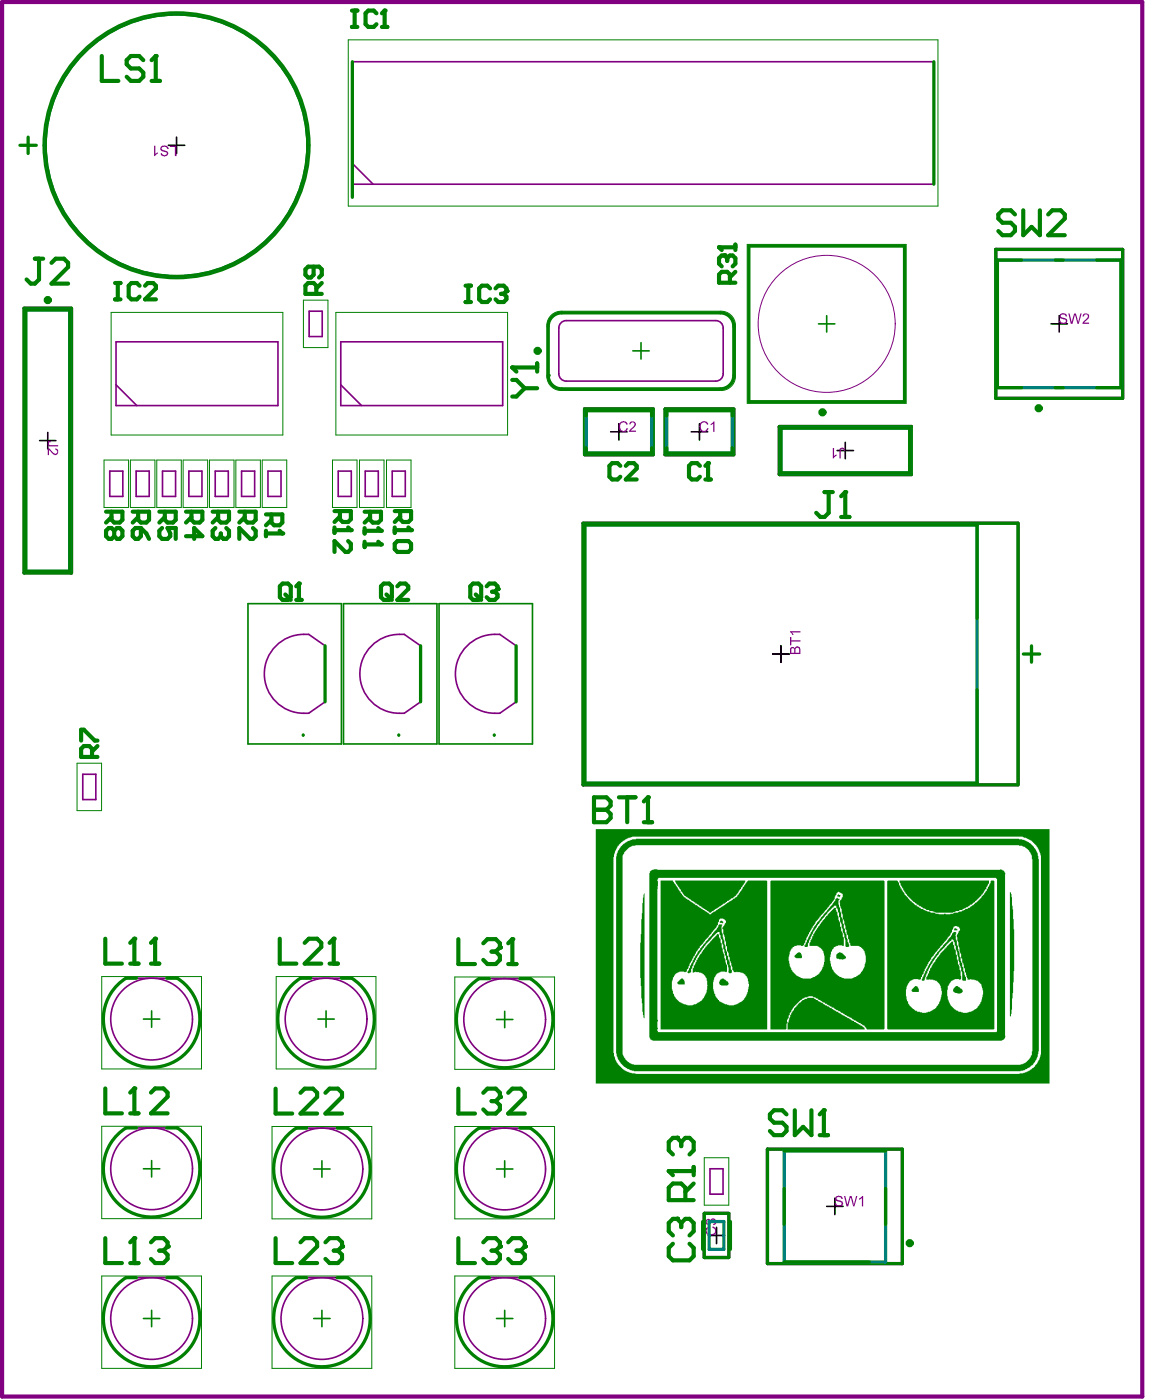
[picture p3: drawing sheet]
<svg xmlns="http://www.w3.org/2000/svg" width="235mm" height="285mm" viewBox="0 0 235 285" stroke-linecap="round" stroke-linejoin="round" font-family="sans-serif">
<g fill="none" stroke="#000" stroke-width=".33">
<path d="M34.3 29.6h3.3M35.9 27.9v3.3M214 65.9h3.3M215.6 64.3v3.3M8.1 89.7h3.3M9.7 88v3.4M124.3 87.9h3.4M126 86.3v3.3M140.7 87.9h3.4M142.4 86.3v3.3M170.4 91.7h3.4M172.1 90.1v3.3"/>
<path d="M157.3 133.2h3.4M159 131.5v3.3M144.2 251.5h3.3M145.9 249.9v3.3M168.3 245.6h3.3M170 244v3.3"/>
</g>
<g fill="none" stroke="#008000" stroke-width=".2">
<path d="M70.9 8.1h120.1v33.9h-120.1zM152.1 49.8h32.4v32.3h-32.4zM22.6 63.6h35v25h-35zM61.8 61.1h5v9.7h-5zM68.4 63.6h34.9v25h-34.9zM111.3 76.8a2.92 2.92 0 0 0 3.1 2.7h32.3M111.3 66.1v10.7M114.4 63.4h32.3a2.92 2.92 0 0 1 3 2.7v10.7a2.92 2.92 0 0 1-3 2.7M114.4 63.4a2.92 2.92 0 0 0-3.1 2.7M21.2 93.7h5v9.6h-5zM26.5 93.7h5v9.6h-5zM31.9 93.7h5v9.6h-5z"/>
<path d="M37.3 93.7h5v9.6h-5zM42.7 93.7h4.9v9.6h-4.9zM48 93.7h5v9.6h-5zM53.4 93.7h5v9.6h-5zM67.7 93.7h5v9.6h-5zM73.2 93.7h5v9.6h-5zM78.7 93.7h5v9.6h-5zM15.7 155.4h5v9.6h-5zM20.7 198.8h20.3v18.8h-20.3zM56.2 198.8h20.3v18.8h-20.3zM92.6 198.9h20.3v18.8h-20.3zM20.7 229.3h20.3v18.8h-20.3z"/>
<path d="M55.4 229.4h20.3v18.8h-20.3zM92.6 229.4h20.3v18.8h-20.3zM143.4 235.7h5v9.7h-5zM20.7 259.8h20.3v18.8h-20.3zM55.4 259.8h20.3v18.8h-20.3zM92.6 259.8h20.3v18.8h-20.3z"/>
</g>
<g fill="none" stroke="#008000" stroke-width=".33">
<path d="M128.8 71.4h3.4M130.5 69.8v3.3M166.6 65.9h3.4M168.3 64.3v3.3M50.5 122.9h19v28.6h-19zM69.9 122.9h19.1v28.6h-19.1zM89.4 122.9h19v28.6h-19zM29.2 207.5h3.3M30.9 205.8v3.4M64.7 207.5h3.4M66.4 205.8v3.4M101.1 207.6h3.3"/>
<path d="M102.8 205.9v3.3M29.2 238h3.3M30.9 236.3v3.3M63.9 238h3.3M65.5 236.3v3.4M101.1 238h3.3M102.8 236.3v3.4M29.2 268.5h3.3M30.9 266.8v3.3M63.9 268.5h3.3M65.5 266.8v3.3M101.1 268.5h3.3"/>
<path d="M102.8 266.8v3.3"/>
</g>
<g fill="none" stroke="#800080" stroke-width=".33">
<path d="M152.5 50.1h31.7v31.7h-31.7zM61.9 129.2h1l3.3 2.3v11.4l-3.3 2.3h-1M81.3 129.2h1l3.3 2.3v11.4l-3.3 2.3h-1M100.8 129.2h1l3.3 2.3v11.4l-3.3 2.3h-1M25.7 199.2h10.4M61.2 199.2h10.4M97.5 199.3h10.5M25.7 229.6h10.4M60.3 229.7h10.5M97.5 229.7h10.5M144.5 238h2.7v5.1h-2.7zM25.7 260.1h10.4"/>
<path d="M60.3 260.1h10.5M97.5 260.1h10.5"/>
</g>
<circle cx="111.6" cy="76.4" r=".17" fill="#800080"/>
<g fill="none" stroke="#800080" stroke-width=".33">
<path d="M71.7 12.6h118.4v24.9h-118.4zM71.7 33.3l4.3 4.2M23.6 69.6h33v13h-33zM23.6 78.4l4.3 4.2M62.9 63.4h2.7v5.1h-2.7zM69.4 69.6h32.9v13h-32.9zM69.4 78.4l4.2 4.2M112.2 64.7a2.74 2.74 0 0 1 2.2-1h32.3a2.75 2.75 0 0 1 2.7 2.7v10a2.75 2.75 0 0 1-2.7 2.8h-32.3a2.75 2.75 0 0 1-2.8-2.8v-10l.1-.6zM114.1 65.9l.7-.5 .5-.1h30.4a1.5 1.5 0 0 1 1.5 1.5v9.3a1.5 1.5 0 0 1-1.5 1.5h-30.4a1.5 1.5 0 0 1-1.5-1.5v-9.3zM22.3 95.9h2.7v5.2h-2.7zM27.7 95.9h2.7v5.2h-2.7zM33.1 95.9h2.6v5.2h-2.6z"/>
<path d="M38.4 95.9h2.7v5.2h-2.7zM43.8 95.9h2.7v5.2h-2.7zM49.2 95.9h2.6v5.2h-2.6zM54.6 95.9h2.6v5.2h-2.6zM68.9 95.9h2.6v5.2h-2.6zM74.4 95.9h2.6v5.2h-2.6zM79.9 95.9h2.6v5.2h-2.6zM61.9 129.2a8 8 0 0 0-8.1 8 8 8 0 0 0 8.1 8M81.3 129.2a8 8 0 0 0-8 8 8 8 0 0 0 8 8M100.8 129.2a8 8 0 0 0-8.1 8 8 8 0 0 0 8.1 8M16.9 157.6h2.6v5.2h-2.6zM36.1 199.2a9.8 9.8 0 0 1 2.2 14.7 9.8 9.8 0 0 1-14.9 0 9.8 9.8 0 0 1 2.3-14.7"/>
<path d="M71.6 199.2a9.8 9.8 0 0 1 2.2 14.7 9.8 9.8 0 0 1-14.9 0 9.8 9.8 0 0 1 2.3-14.7M108 199.2a9.8 9.8 0 0 1 2.2 14.8 9.8 9.8 0 0 1-14.9 0 9.8 9.8 0 0 1 2.2-14.8M36.1 229.6a9.8 9.8 0 0 1 2.2 14.8 9.8 9.8 0 0 1-14.9 0 9.8 9.8 0 0 1 2.3-14.8M70.8 229.7a9.8 9.8 0 0 1 2.2 14.7 9.8 9.8 0 0 1-14.9 0 9.8 9.8 0 0 1 2.2-14.7M108 229.7a9.8 9.8 0 0 1 2.2 14.7 9.8 9.8 0 0 1-14.9 0 9.8 9.8 0 0 1 2.2-14.7M36.1 260.1a9.8 9.8 0 0 1 2.2 14.8 9.8 9.8 0 0 1-14.9 0 9.8 9.8 0 0 1 2.3-14.8M70.8 260.1a9.8 9.8 0 0 1 2.2 14.8 9.8 9.8 0 0 1-14.9 0 9.8 9.8 0 0 1 2.2-14.8M108 260.1a9.8 9.8 0 0 1 2.2 14.8 9.8 9.8 0 0 1-14.9 0 9.8 9.8 0 0 1 2.2-14.8"/>
<circle cx="30.9" cy="207.5" r="8.3"/>
<circle cx="66.4" cy="207.5" r="8.3"/>
<circle cx="102.8" cy="207.6" r="8.3"/>
<circle cx="30.9" cy="238" r="8.3"/>
<circle cx="65.5" cy="238" r="8.3"/>
<circle cx="102.8" cy="238" r="8.3"/>
<circle cx="30.9" cy="268.5" r="8.3"/>
<circle cx="65.5" cy="268.5" r="8.3"/>
<circle cx="102.8" cy="268.5" r="8.3"/>
</g>
<circle cx="168.3" cy="65.9" r="14" fill="none" stroke="#800080" stroke-width=".2"/>
<path d="M202.7 50.8h25.9v30.3h-25.9zM4.9 62.8h9.7v53.9h-9.7zM119 83.3h14v9.3h-14zM135.4 83.3h14v9.3h-14zM158.7 86.8h26.8v9.8h-26.8zM118.7 106.5h88.6v53.3h-88.6zM156.2 234h27.5v23.3h-27.5zM143.4 247h5v9h-5z" fill="none" stroke="#800080" stroke-width=".67"/>
<g fill="#800080">
<path d="M160.8 129.7h.3v.7h1.9v.2h-1.9v.8h-.3z"/>
<path d="M160.8 128.5h2.2v.3h-1.7l.3 .5h-.3z"/>
<path d="M34.6 29.7h1.3v2.1h-.3v-1.9h-1z"/>
<path d="M32.8 29.8a1.18 1.18 0 0 1 1.5 .2v.3h-.2a.6 .6 0 0 0-.6-.5 .6 .6 0 0 0-.6 .5l.3 .3a.88 .88 0 0 1 1.1 .8 .8 .8 0 0 1-.8 .5 .8 .8 0 0 1-.8-.6l.3-.1a.51 .51 0 0 0 .5 .4 .51 .51 0 0 0 .5-.4l-.4-.3a.76 .76 0 0 1-1-.8z"/>
<path d="M31.4 29.7h.2v1.7l.5-.4v.3l-.6 .5h-.1z"/>
<path d="M171 91.3a.69 .69 0 0 1 1.1 .5h-.3a.32 .32 0 0 0-.3-.4 .32 .32 0 0 0-.3 .4v1.5h-.3z"/>
<path d="M169.6 91.2h.2v1.6l.5-.3v.3l-.6 .5h-.1z"/>
<path d="M143.9 249.9l.4-.1 .1 .2a.68 .68 0 0 0-.4 .9 .68 .68 0 0 0 .9 .4 .64 .64 0 0 0 .7-.6 .64 .64 0 0 0-.6-.7l.1-.3a.88 .88 0 0 1 .7 1.1 1.04 1.04 0 0 1-1.5 .7 1 1 0 0 1-.4-1.6z"/>
<path d="M143.7 248.5l.1-.1a.45 .45 0 0 1 .4-.2 .45 .45 0 0 1 .4 .3 .66 .66 0 0 1 .9-.3 .66 .66 0 0 1 .3 .9l-.3 .3h-.3v-.2a.43 .43 0 0 0 .4-.5 .43 .43 0 0 0-.6-.4 .43 .43 0 0 0-.2 .6h-.3a.36 .36 0 0 0-.2-.4 .36 .36 0 0 0-.5 .3 .36 .36 0 0 0 .4 .4v.2l-.1-.1a.49 .49 0 0 1-.4-.6z"/>
<path d="M215.7 64.1a.83 .83 0 0 1 1.5 .2l.1 .1h-.3a.51 .51 0 0 0-.5-.4 .51 .51 0 0 0-.5 .4l.4 .3a.76 .76 0 0 1 .9 .9 1.12 1.12 0 0 1-1.7 0v-.3h.3a.37 .37 0 0 0 .1 .3 .37 .37 0 0 0 .4 .1 .38 .38 0 0 0 .6-.3 .38 .38 0 0 0-.5-.4l-.1-.1a.56 .56 0 0 1-.6-.1 .56 .56 0 0 1-.1-.6z"/>
<path d="M217.5 63.8h.3l.4 1.9 .5-1.9h.3l.5 1.9 .5-1.9h.2l-.6 2.1h-.2l-.5-1.8-.5 1.8h-.4z"/>
<path d="M220.5 64.1a.7 .7 0 0 1 .9-.2 .7 .7 0 0 1 .3 .9l-1 .9h1v.2h-1.3v-.2l.3-.4a1.01 1.01 0 0 0 .7-1.2l-.4-.1-.3 .2v.2h-.3z"/>
<path d="M170.1 243.8a.83 .83 0 0 1 1.4 .1l.1 .2h-.3a.51 .51 0 0 0-.5-.4 .51 .51 0 0 0-.5 .4l.4 .3a.76 .76 0 0 1 .9 .9 1.12 1.12 0 0 1-1.6 0v-.4h.2a.37 .37 0 0 0 .2 .4 .37 .37 0 0 0 .3 .1 .38 .38 0 0 0 .6-.3 .38 .38 0 0 0-.5-.4l-.1-.1a.56 .56 0 0 1-.5-.2 .56 .56 0 0 1-.1-.6z"/>
<path d="M171.8 243.5h.3l.4 1.9 .5-1.9h.4l.5 1.9 .4-1.9h.2l-.5 2.1h-.3l-.5-1.8-.5 1.8h-.3z"/>
<path d="M174.9 244l.6-.3v-.2h.2v2.1h-.2v-1.7l-.4 .4h-.2z"/>
<path d="M142.7 86a1.05 1.05 0 0 1 1.5 .3l-.3 .2a.68 .68 0 0 0-.9-.4 .68 .68 0 0 0-.3 .9 .64 .64 0 0 0 .5 .8 .64 .64 0 0 0 .7-.6l.4 .1a1 1 0 0 1-1 .6 1 1 0 0 1-.9-.7v-.8z"/>
<path d="M144.7 86.3l.8-.5v2.1h-.3v-1.7l-.4 .4z"/>
<path d="M126.3 86a1.05 1.05 0 0 1 1.5 .3l-.3 .2a.68 .68 0 0 0-.9-.4 .68 .68 0 0 0-.3 .9 .64 .64 0 0 0 .5 .8 .64 .64 0 0 0 .7-.6l.4 .1a1 1 0 0 1-1 .6 1 1 0 0 1-.9-.7v-.7z"/>
<path d="M128.3 85.9a.71 .71 0 0 1 1 .2 .71 .71 0 0 1-.2 1l-.7 .6h1.1v.2h-1.5l.4-.6a1.22 1.22 0 0 0 .7-1.1 .4 .4 0 0 0-.5-.1 .4 .4 0 0 0-.2 .3h-.3z"/>
<path d="M9.8 89.9l.5-.1v.2a.33 .33 0 0 0-.4 .4 .33 .33 0 0 0 .5 .2h1.4v.3h-1.4a.61 .61 0 0 1-.7-.3 .61 .61 0 0 1 .1-.7z"/>
<path d="M9.7 91.2l.6 .4a1.22 1.22 0 0 0 1.2 .7v-.1a.4 .4 0 0 0 .1-.4 .4 .4 0 0 0-.4-.2l.1-.3a.69 .69 0 0 1 .4 1.1 .69 .69 0 0 1-1.1-.2l-.6-.6v1.1h-.3z"/>
<path d="M161.1 132.1v.8h.6v-.5a.32 .32 0 0 0-.2-.4 .32 .32 0 0 0-.4 .1zM162 132l-.1 .9h.8l-.1-.9zM160.9 131.9a.62 .62 0 0 1 1 .1 .58 .58 0 0 1 .7-.4 .58 .58 0 0 1 .4 .7v.9h-2.2z"/>
</g>
<g fill="none" stroke="#008000" stroke-width=".67">
<path d="M202.7 50.8h25.9v30.3h-25.9zM4.9 62.8h9.7v53.9h-9.7zM119 83.3h14v9.3h-14zM135.4 83.3h14v9.3h-14zM158.7 86.8h26.8v9.8h-26.8zM118.7 106.5h88.6v53.3h-88.6zM156.2 234h27.5v23.3h-27.5zM143.4 247h5v9h-5z"/>
<circle cx="35.9" cy="29.6" r="27"/>
</g>
<path d="M203.1 53h25.1v25.9h-25.1zM5.2 63.1h9v53.2h-9zM119.3 83.6h13.4v8.7h-13.4zM135.8 83.6h13.3v8.7h-13.3zM159 87.2h26.2v9.1h-26.2zM119.1 106.9h79.8v52.6h-79.8zM159.7 234.3h20.6v22.6h-20.6zM144.4 248.7h3v5.7h-3z" fill="none" stroke="#008080" stroke-width=".67"/>
<circle cx="35.9" cy="29.6" r="26.6" fill="none" stroke="#008080" stroke-width=".5"/>
<path d="M.4 .4h232.2v283.9h-232.2z" fill="none" stroke="#800080" stroke-width=".85"/>
<g fill="#008000">
<path d="M205.6 181.7h.2l.1 1h.1v1.7h.2v.8h.1l.1 4h.1v8.5h-.1l-.1 4.5h-.1v1.1h-.2v2.3h-.1l-.1 1.4-.2-.1z"/>
<path d="M183.1 179.3h18.3v.6h-.3l-.1 .6-.2 .1v.4h-.2l-.6 1.1h-.2v.2l-1.1 1.1h-.2l-.1 .4h-.2l-.3 .4h-.4l-.5 .5h-.3l-.1 .3-.6 .1-.1 .2h-.5l-.2 .2h-.6l-.6 .3h-3.6l-.5-.3h-.7l-.1-.2h-.5l-.1-.2-.6-.1-.4-.5h-.3l-.2-.3h-.4v-.2l-.6-.4-1.3-1.3v-.2l-.4-.2-.2-.5-.2-.2v-.3l-.2-.1-.1-.4-.2-.1v-.5l-.3-.1z"/>
<path d="M137.4 179.3h14.3l-.1 .5-.2 .1-.2 .6-.3 .2v.3h-.3l-.5 1.1h-.2v.2l-.4 .1v.3h-.2l-.1 .2h-.3l-.6 .5h-.3v.2h-.2l-.2 .4h-.3l-.3 .3-.8 .4-.1 .3-.5 .1-.1 .2h-.2v.2h-.3l-.3 .3h-.3l-.2-.3h-.2l-.5-.4-.7-.4v-.2h-.3l-.6-.5h-.3v-.2l-.8-.4-.2-.3h-.2l-.3-.3a2.85 2.85 0 0 1-1.4-1.3h-.1v-.4l-.3-.2v-.2l-.2-.1v-.2l-.2-.1v-.3l-.2-.1z"/>
<path d="M162.4 204.5l.3-.4h.3l.4-.5h.3l.1-.2h.5l.1-.2h1.3l.4 .4h.4l.2 .3 .7 .2 .6 .6 .7 .2 .3 .3h.3l.4 .5 .5 .1 .1 .2h.3l.1 .2 .4 .1 .5 .5h.3l.1 .2 .5 .1 .1 .2h.3l.4 .4 .6 .2v.2h.3l.7 .5h.3v.2h.3l.2 .4h.2l.2 .4h-15.8v-1.3l.3-.1 .3-1.5 .2-.2v-.3l.2-.1v-.2l.4-.2v-.4l.5-.4v-.2h.2z"/>
<path d="M146.4 188.2h.6l-.1 .7h-.1l.1 1 .2 .2v.7l.4 .7v.8l.2 .2v.7l.3 .6v.7l.2 .2v.6l.4 .4v.8l.2 .1v.8l.2 .1v.5l-.5 .1-.3-.2 .1-1-.3-.6v-.8l-.2-.1v-.7l-.2-.3-.1-1-.2-.2v-.8l-.3-.2v-.8l-.3-.3v-.7l-.2-.1v-.5h-.4v.2h-.3l-.9 1v.2l-1.2 1.1v.2l-.7 .6-.2 .6-.3 .2-.6 1.1-.2 .1v.3l-.2 .1v.4l-.4 .3-.2 1-.2 .1v.6l-.3 .2h-.3l-.2-.3 .3-.1 .1-.5 .2-.1v-.5l.2-.1v-.3l.2-.1 .1-.6 .3-.1v-.3l.2-.1 .3-.8 .2-.1v-.3l.6-.4v-.4h.2v-.2l.9-.9v-.2l.5-.4v-.2l.8-.7 .2-.5h.2v-.3l.5-.4z"/>
<path d="M194.6 200.8h.4l.1 .2h.3l.2 .3 .3 .1a.5 .5 0 0 1-.3 .8v.1h-.7l-.9-.4v-.5z"/>
<path d="M131.1 181.9h.1v25.4l-.2-.1-.1-1.2h-.1v-1.7h-.1v-1h-.1v-2.5h-.1v-1.7h-.1v-7.2h.1v-1.7h.1v-3.1h.1v-1.2h.1v-2h.1v-1.1h.1z"/>
<path d="M193.9 190l.3-.2 .5 .1-.2 .5 .1 .9 .2 .2v.9l.2 .2 .1 1.1 .3 .2v.9l.2 .1v.7h.1v.4l.2 .1v.7l.2 .1v.8l.2 .2 .1 .9 .3 .1v.8l-.8-.1v-1.7l-.2-.2v-.6l-.3-.6v-.6l-.3-.3v-.7l-.2-.4-.1-.9-.2-.2v-.8l-.2-.1v-.7l-.2-.1-.2-.4h-.3v.2l-.3 .1-.8 .8v.2h-.2v.2l-1.2 1.1-.1 .4-.4 .4v.2l-.4 .2v.2l-.4 .4-.1 .5-.4 .4v.3l-.4 .4v.3l-.2 .1v.4l-.2 .2-.3 1.3-.6 .1-.1-.2 .2-.3v-.3l.2-.1 .4-1.1 .2-.1v-.3l.2-.1 .3-.9 .6-.7v-.3h.2v-.2l.3-.2v-.2l.6-.6v-.2l1.2-1.2v-.2l.8-.8 .3-.5 .7-.8z"/>
<path d="M170.4 194.2l.4-.3 .7 .1 .7 .8v.3l-.6 .3-1.2-.2-.1-.1z"/>
<path d="M194.3 189.1l.1-.1 .4 .1 .1 .3h-.6z"/>
<path d="M161.9 194.4l.4-.4 .6-.1 .3 .3 .1 .8-1.2 .1-.3-.2z"/>
<path d="M170.5 182.2l.3-.1 .3 .3-.3 .3v-.1h-.3z"/>
<path d="M146.5 187.7l.2-.2h.3l.3 .4-.2 .1-.5-.1z"/>
<path d="M185.8 201.3l.5-.5h.3l.5 .5v.7h-1.3l-.3-.3z"/>
<path d="M146.6 199.5h.2l.1-.3h.5l.1 .3h.2l.2 .3 .3 .1 .1 .5-.2 .3-1.5-.2-.2-.3z"/>
<path d="M138.1 199.8l.5-.6h.5v.3h.2v.3h.1v.6h-1.3l-.2-.2z"/>
<path d="M170.1 183.1l.3-.3 .2 .2h.3v.2l-.2 .1v.9l.3 .6v.8l.3 .2v.9l.3 .4v.9l.2 .1v.9l.2 .1 .1 1 .2 .1v.8l.3 .2v.6l.2 .1 .1 .8-.1 .1-.7-.1v-1.4l-.2-.3-.1-1-.2-.1-.2-1.8-.4-.4v-.9l-.2-.1v-.9l-.2-.1v-.5l-.3-.4v-.4h-.5l-.1 .3h-.2l-1.1 1.1v.2l-.5 .5v.2l-.6 .4v.3l-.4 .3-.1 .4h-.2l-.4 .8-.6 .7-.1 .6-.2 .1v.3l-.3 .1v.5l-.3 .3v.4l-.2 .1v.7l-.7 .1-.1-.3h.2l.2-.6 .2-.1v-.4l.3-.3v-.4l.2-.1 .2-.7 .6-.7v-.3l.5-.6 .2-.5 .6-.4 .2-.6 .6-.4v-.2l.7-.7 .3-.7h.3v-.2l.5-.4 .2-.6 .4-.2z"/>
<path d="M126.3 172.4l1.3-1.1 1.1-.4h.8v-.1h78v.1l1.1 .1 .8 .4 1.4 1.4 .5 .9 .1 1.2h.1v39.2h-.1l-.1 1.1-.2 .2v.3l-.3 .1-.4 .9-.4 .2-.4 .4-.4 .2-.1 .2h-.3l-.1 .2-.9 .1v.1h-78.8v-.1l-.7-.1-.2-.2h-.4l-1.4-1.2v-.2l-.5-.7v-.3l-.2-.2v-.6h-.2v-40.1h.2v-.6l.2-.2v-.3l.5-.7zM127.2 173.4l-.1 .4-.3 .4v40.5l.3 .7 .2 .1v.2l.9 .8 .4 .2h.4v.1h78.8l1.1-.4 1-1.1v-.4l.2-.1v-.7h.1v-39.2h-.1v-.7l-.3-.7-1.1-1.1h-.4l-.2-.2h-.6v-.1h-78.1v.1h-.7l-.6 .3z"/>
<path d="M132.4 177.3l.7-.3h.7v.1h69.8l.3-.1 .4 .2 .4 .7-.1 .1v32.9l.1 .1h-.1a1.05 1.05 0 0 1-.6 .9h-71.1l-.5-.2-.2-.5v-33.4zM134.1 178.7l-.3 .4v.3h.1v1.1h-.1l.1 .2-.1 .2v26.7h.1l-.1 1.7 .1 .2h-.1v.4l.1 .2h69l.1-.1v-31l-.2-.3z"/>
<path d="M121.3 168.8h92.4v51.8h-92.4zM125.8 172.2l-.6 1.1-.2 1.2h-.1v39.9h.1v.7l.2 .2v.4l.4 .7 1.6 1.6 .8 .2 .2 .2 1.2 .1v.2h78.2v-.2h.7v-.1l.7-.1 .6-.3 .2-.2h.2l.2-.3h.2l.3-.4v-.2l.5-.3 .2-.7 .2-.1 .2-1.1h.1v-40.5l-.6-1.7-1.3-1.4-1.1-.5h-.5l-.2-.3h-79.5l-.3 .3h-.4l-.7 .3-.1 .2-.4 .1v.2h-.3l-.3 .4-.2 .4z"/>
<path d="M157 179.3h23l.1 .1v30.1l-.1 .1h-3.5l-.1-.3-.3-.2v-.3l-.5-.1-.4-.4h-.3l-.7-.6h-.3l-.6-.5-.7-.2-.1-.2-.8-.4-.1-.2h-.3l-.3-.3-.7-.2-.6-.6h-.4v-.2h-.3l-.7-.5h-.3v-.3l-.6-.1-.4-.4h-.3l-.2-.3h-.4l-.1-.2h-.4l-.1-.3h-.9l-.2 .3h-.6l-.1 .2h-.3l-1.9 1.7-.2 .6-.2 .1v.3l-.3 .2v.5l-.2 .1v.5l-.4 .3 .1 .7-.2 .1-.1 1.2h-3.1v-30.2zM170.3 181.9v.3l-.4 .4v.5l-.2 .1v.2l-.8 .9v.2l-.5 .3v.3l-.5 .4v.2l-.8 .7v.2h-.2l-.1 .4h-.2v.2l-.6 .5v.3l-.2 .1v.2l-.3 .3v.3h-.2v.3l-.3 .1-.1 .5-.2 .1v.3l-.2 .1v.3l-.3 .4v.4l-.3 .1v.4l-.2 .1v.4l-.2 .2h-.4v-.1l-1.3 .1-.1 .2-.4 .1v.2h-.2l-.3 .7v.5l-.2 .5v.8h.1l.1 1.1 .3 .5v.3l1.1 1.2 .9 .4 2 .1 .5-.3h.3l.1-.2h.2l.7-.6v-.2l.3-.2 .2-.4v-.4l.3-.1 .1-.9h.1v-1.4h-.1l-.1-.8-.7-.8h-.2l-.3-.3h-1.7v-.7l.2-.1v-.4l.4-.3v-.5h.2v-.4l.2-.1 .1-.5 .4-.4 .3-.5 .3-.3v-.2l.5-.5v-.2l.6-.5 .2-.5 .3-.1v-.2l1.3-1.4 .5 .2-.1 .3h.1v.3l.2 .1 .2 1.7 .3 .4v.9l.3 .1v.7l.3 .5v.7l.2 .1v1.8h-.3v-.1l-1.2 .1-.6 .3v.2l-.3 .3v.3l-.2 .1-.2 1.8h.1l.1 1.1 .2 .2 .1 .6 .4 .4v.2h.3v.3h.2l.5 .5h.4l.5 .3h1.7l.5-.3h.3l.4-.4h.3l.3-.4v-.2l.3-.2 .5-.9v-.5l.2-.3v-1.5h-.1l-.1-.8-.8-.9-.4-.2h-1.7l-.1-.6-.2-.1v-.6l-.2-.1v-.8l-.4-.3v-.8l-.2-.1-.2-1.6h-.1v-.4l-.2-.1v-.9l-.2-.3v-.8l-.4-.6v-.7h-.1l.1-.5 .4-.2v-.3l.2-.1v-.7l-.8-.4h-.2z"/>
<path d="M180.7 179.3h2l.1 .3 .2 .1v.5l.4 .4v.3h.2v.3l.5 .6v.3l.8 .7v.2h.2v.2l.3 .3h.2v.3h.3l.4 .5h.3v.2l2.2 1.1h.6l.1 .2h.8l.1 .2h.7v.2l2.9-.2 .3-.2h.7l.2-.2h.6l.1-.2 .5-.1 .2-.2h.4l.1-.3h.3l.2-.3 .6-.2 .4-.5h.2l1.6-1.7 .2-.5 .3-.2v-.4l.2-.1v-.3l.4-.3v-.4l.2-.1v-.4l.1-.1 .6 .1v30.1l-.1 .1h-21.6l-.1-.1v-30.1zM194.2 188.7l-.2 .5-.2 .1v.5l-.3 .3v.3l-.5 .4-.3 .6-.5 .4v.2h-.2v.3l-.6 .4v.2l-1.1 1.1-.2 .5-.5 .5v.3l-.2 .1v.2l-.4 .3-.2 .7-.5 .7-.3 1-.3 .2v.4h-.2v.4l-.1 .2-1.4-.2-.7 .4-.7 1.2-.1 1.9h.1l.1 1 .2 .1v.5l1 1.1h.2l.2 .3h.3l.1 .2h.6l.4 .2h.9l.3-.2h.5l.4-.2 .1-.2 .4-.1 .4-.4v-.2l.3-.2v-.2l.2-.1v-.4l.3-.5v-.4h.1v-.6h.2l-.3-1.7-.2-.5-.6-.6h-.4l-.3-.2h-.6v-.2l-.8 .2v-.6l.3-.3v-.3l.2-.2v-.4l.3-.1v-.4l.3-.3 .2-.7h.2v-.2l.3-.3v-.3l.8-.7 .2-.6 .9-.7v-.3h.2v-.2h.2v-.2l1-1h.3l.3 1.4 .3 .4v.8l.2 .1v.9l.2 .2v.8l.4 .4v.8l.2 .1 .1 1.7-.1 .2-1.2-.2-.7 .4-.2 .4-.2 .1-.1 .5-.2 .1-.2 2h.2v.7l.2 .2v.3l.3 .7 .9 .9h.2l.1 .2h.3l.1 .2h.6l.3 .2h1l.3-.2h.5l.4-.2 .1-.2 .4-.1 .4-.4v-.2l.3-.2v-.2l.2-.1v-.4l.2-.1 .2-1.4h.2v-.9l-.4-.7v-.5l-.7-.7h-.4l-.3-.2h-.6v-.2l-.8 .2-.3-1.5-.3-.1v-.7l-.2-.1v-.7h-.1v-.3l-.2-.1v-.8l-.2-.1v-.9l-.3-.4v-.9l-.3-.2v-.9l-.2-.2-.1-1.3 .3-.3v-.4l.4-.2v-.3l-.4-.4h-.3v-.1z"/>
<path d="M134.5 179.3h2.5v.2l1 1.2 .3 .8h.2v.3l.7 .6v.3l.4 .1v.2h.3v.2h.4l.2 .3 .9 .5 .2 .3h.3l.2 .3 .6 .2 .4 .5 .4 .1 .2 .2h.2l.5 .6h.3l.6-.6h.3l.2-.3 .6-.2 .4-.5 .5-.1 1.2-1 .7-.3v-.2h.3l.3-.3h.2l.1-.4 .5-.5v-.2l.6-.6v-.3l.3-.2v-.2l.2-.1v-.3l.6-.6h3.8l.1 .1v30.2h-21.7zM146.5 187.1l-.1 .6-.2 .1v.5l-.3 .1-.1 .5-.4 .3v.2h-.2l-.3 .7-1.4 1.3-.3 .6-.7 .7v.3h-.3l-.2 .6-.3 .2-.2 .7-.4 .3-.2 .7-.5 .7-.2 1-.4 .2v.4l-.2 .1-1.3-.1-.6 .3-.4 .4-.1 .4-.2 .1v.5l-.2 .3v1.6l.2 .3v.6l.2 .1v.3l.3 .4v.2l.8 .7 1.6 .7h1.1l.3-.2 .6-.1 .1-.3 .5-.1 .1-.2 .4-.2v-.2l.3-.2 .6-1.1v-.6h.1l.1-1h-.1l-.1-1.4-.2-.1-.2-.4h-.2v-.2h-.2l-.3-.4-1.1-.1v-.1l-.7 .2v-.8l.3-.1v-.5l.2-.1 .1-.5 .2-.1v-.5h.2v-.3l.3-.2v-.4l.3-.1v-.2h.2l.1-.4 .5-.6 .3-.5h.2v-.2l2-2.1v-.2h.4l.1 .6 .3 .4v.7l.2 .1v.9l.2 .2 .2 1 .2 .2 .2 1.7 .3 .5v1.3l-.1 .1-1.2-.1-.6 .3-.4 .4-.1 .4-.2 .1-.1 .9h-.1v1.5h.1l.1 .9 .2 .1v.4l.3 .4a2.23 2.23 0 0 0 1.5 1.1l.2 .2h.4l.3 .2h1.1l1.7-.8 .6-.7 .5-.9 .3-2h-.1l-.1-1.1-.2-.4-.4-.2v-.2l-1-.5h-.6v-.1l-.7 .1-.1-.3-.2-.1-.2-1.4h-.1v-.4l-.2-.1v-.7l-.3-.1v-.8l-.3-.3v-1l-.2-.1v-.9l-.2-.2v-.8l-.3-.5v-1l-.3-.1 .6-1.1 .2-.1v-.4l-.5-.5z"/>
</g>
<g fill="none" stroke="#008000" stroke-width=".67">
<path d="M4.1 29.6h3.3M5.7 27.9v3.3M152.5 50.1h31.7v31.7h-31.7zM208 53h-4.9v25.9h4.9M214.8 53h1.7M223.3 53h4.9v25.9h-4.9M111.6 66.4v10M114.4 79.2h32.3M114.4 63.7h32.3M149.4 66.4v10M214.8 78.9h1.7M159 87.2h26.2v9.1h-26.2z"/>
<path d="M66.2 131.5v11.4M85.6 131.5v11.4M105.1 131.5v11.4M198.9 125.9v-19h-79.8v52.6h79.8v-19.1M208.3 133.2h3.4M210 131.5v3.3M25.7 199.2h2.1M34 199.2h2.1M61.2 199.2h2.1M69.5 199.2h2.1M97.5 199.3h2.2M105.8 199.3h2.2"/>
<path d="M25.7 229.6h2.1M34 229.6h2.1M60.3 229.7h2.1M68.6 229.7h2.2M97.5 229.7h2.2M105.8 229.7h2.2M159.7 234.3h20.6M143.1 248.7v5.7M148.7 248.7v5.7M159.7 242v7.3M159.7 256.9h17.3M180.3 242v7.3"/>
<path d="M25.7 260.1h2.1M34 260.1h2.1M60.3 260.1h2.1M68.6 260.1h2.2M97.5 260.1h2.2M105.8 260.1h2.2"/>
</g>
<circle cx="111.6" cy="76.4" r=".33" fill="#008000"/>
<path d="M71.7 12.6v27.6M190.1 12.6v24.9M5.2 63.1h9v53.2h-9zM119.3 84.7v-1.1h13.4v1.1M119.3 91.2v1.1h13.4v-1.1M135.8 84.7v-1.1h13.3v1.1M135.8 91.2v1.1h13.3v-1.1" fill="none" stroke="#008000" stroke-width=".67"/>
<path d="M93.3 252.1v5.1h3.4M98.4 252.9l.8-.8h1.7l.9 .8v.9" fill="none" stroke="#008000" stroke-width=".85"/>
<circle cx="101.8" cy="253.8" r=".42" fill="#008000"/>
<path d="M100.1 254.6h.8M100.9 254.6l.9 .9v.8l-.9 .9h-1.7l-.8-.9M101.8 253.8l-.9 .8M103.5 252.9l.8-.8h1.7l.8 .8v.9" fill="none" stroke="#008000" stroke-width=".85"/>
<circle cx="106.8" cy="253.8" r=".42" fill="#008000"/>
<path d="M93.3 221.7v5h3.4M98.4 222.5l.8-.8h1.7l.9 .8v.8M105.2 254.6h.8M106 254.6l.8 .9v.8l-.8 .9h-1.7l-.8-.9M106.8 253.8l-.8 .8" fill="none" stroke="#008000" stroke-width=".85"/>
<circle cx="101.8" cy="223.3" r=".42" fill="#008000"/>
<path d="M93.3 191.2v5.1h3.4M98.4 192.1l.8-.9h1.7l.9 .9v.8M100.1 224.2h.8M100.9 224.2l.9 .8v.9l-.9 .8h-1.7l-.8-.8M101.8 223.3l-.9 .9M103.5 222.5l.8-.8h1.7l.8 .8v.8l-3.3 3.4h3.3" fill="none" stroke="#008000" stroke-width=".85"/>
<circle cx="101.8" cy="192.9" r=".42" fill="#008000"/>
<path d="M100.1 193.7h.8M100.9 193.7l.9 .9v.8l-.9 .9h-1.7l-.8-.9M101.8 192.9l-.9 .8M103.5 196.3h1.7M104.3 191.2v5.1" fill="none" stroke="#008000" stroke-width=".85"/>
<circle cx="104.3" cy="191.2" r=".42" fill="#008000"/>
<path d="M104.3 191.2l-.8 .9M56.1 252.1v5.1h3.4M61.2 252.9l.8-.8h1.7l.9 .8v.9l-3.4 3.4h3.4M66.3 252.9l.8-.8h1.7l.8 .8v.9" fill="none" stroke="#008000" stroke-width=".85"/>
<circle cx="69.6" cy="253.8" r=".42" fill="#008000"/>
<path d="M57 191.1v5.1h3.3M62 192l.9-.9h1.7l.8 .9v.8l-3.4 3.4h3.4M67.1 196.2h1.7M67.9 191.1v5.1M56.1 221.7v5h3.4M61.2 222.5l.8-.8h1.7l.9 .8v.8l-3.4 3.4h3.4M66.3 222.5l.8-.8h1.7l.8 .8v.8l-3.3 3.4h3.3M67.9 254.6h.9M68.8 254.6l.8 .9v.8l-.8 .9h-1.7l-.8-.9M69.6 253.8l-.8 .8" fill="none" stroke="#008000" stroke-width=".85"/>
<circle cx="67.9" cy="191.1" r=".42" fill="#008000"/>
<path d="M67.9 191.1l-.8 .9M21.4 252.1v5.1h3.4M26.5 257.2h1.7M27.4 252.1v5.1" fill="none" stroke="#008000" stroke-width=".85"/>
<circle cx="27.4" cy="252.1" r=".42" fill="#008000"/>
<path d="M27.4 252.1l-.9 .8M30.7 252.9l.9-.8h1.7l.8 .8v.9" fill="none" stroke="#008000" stroke-width=".85"/>
<circle cx="34.1" cy="253.8" r=".42" fill="#008000"/>
<path d="M21.4 221.6v5.1h3.4M26.5 226.7h1.7M27.4 221.6v5.1M32.4 254.6h.9M33.3 254.6l.8 .9v.8l-.8 .9h-1.7l-.9-.9M34.1 253.8l-.8 .8" fill="none" stroke="#008000" stroke-width=".85"/>
<circle cx="27.4" cy="221.6" r=".42" fill="#008000"/>
<path d="M21.4 191.1v5.1h3.4M26.5 196.2h1.7M27.4 191.1v5.1M27.4 221.6l-.9 .9M30.7 222.5l.9-.9h1.7l.8 .9v.8l-3.4 3.4h3.4" fill="none" stroke="#008000" stroke-width=".85"/>
<circle cx="27.4" cy="191.1" r=".42" fill="#008000"/>
<path d="M27.4 191.1l-.9 .9M30.7 196.2h1.7M31.6 191.1v5.1" fill="none" stroke="#008000" stroke-width=".85"/>
<circle cx="31.6" cy="191.1" r=".42" fill="#008000"/>
<path d="M31.6 191.1l-.9 .9M137 253.2l-.8 .9v1.7l.8 .8h3.4l.8-.8v-1.7l-.8-.9M137.8 248.2h-.8l-.8 .8v1.7l.8 .8" fill="none" stroke="#008000" stroke-width=".85"/>
<circle cx="137.8" cy="248.2" r=".42" fill="#008000"/>
<path d="M206.6 43.7l-.8-.9h-1.7l-.8 .9v.8l.8 .9h1.7l.8 .8v.8l-.8 .9h-1.7l-.8-.9M208.3 42.8v5.1l1.7-1.7 1.7 1.7v-5.1M213.4 43.7l.9-.9h1.6l.9 .9v.8l-3.4 3.4h3.4M160.1 226.9l-.8-.9h-1.7l-.9 .9v.8l.9 .9h1.7l.8 .8v.9l-.8 .8h-1.7l-.9-.8M161.8 226v5.1l1.7-1.7 1.7 1.7v-5.1M166.9 231.1h1.7M167.7 226v5.1M137.8 248.2l.9 .8M138.7 249v.9M138.7 249l.8-.8h.9l.8 .8v1.7l-.8 .8" fill="none" stroke="#008000" stroke-width=".85"/>
<circle cx="167.7" cy="226" r=".42" fill="#008000"/>
<path d="M136.2 238.4h5M141.2 237.6v1.7M167.7 226l-.8 .9M139.5 244.4v-2.6l-.8-.8h-1.7l-.8 .8v2.6h5M141.2 241l-1.7 1.7" fill="none" stroke="#008000" stroke-width=".85"/>
<circle cx="136.2" cy="238.4" r=".42" fill="#008000"/>
<path d="M136.2 238.4l.8 .9M137.8 231.7h-.8l-.8 .8v1.7l.8 .9" fill="none" stroke="#008000" stroke-width=".85"/>
<circle cx="137.8" cy="231.7" r=".42" fill="#008000"/>
<path d="M167.9 100.2h1.7M168.7 100.2v4.2l-.8 .9h-.9l-.8-.9M171.2 105.3h1.7M172.1 100.2v5.1M137.8 231.7l.9 .8M138.7 232.5v.9M138.7 232.5l.8-.8h.9l.8 .8v1.7l-.8 .9" fill="none" stroke="#008000" stroke-width=".85"/>
<circle cx="172.1" cy="100.2" r=".42" fill="#008000"/>
<path d="M172.1 100.2l-.9 .8M120.9 162.3v5.1h2.6l.8-.8v-.9l-.8-.8h-2.6" fill="none" stroke="#008000" stroke-width=".85"/>
<circle cx="120.9" cy="164.9" r=".42" fill="#008000"/>
<path d="M120.9 162.3h2.6l.8 .9v.8l-.8 .9h-2.6M126 162.3h3.4M127.7 162.3v5.1M131.1 167.4h1.7M131.9 162.3v5.1" fill="none" stroke="#008000" stroke-width=".85"/>
<circle cx="131.9" cy="162.3" r=".42" fill="#008000"/>
<path d="M20.7 11.4v5.1h3.4M29.2 12.2l-.9-.8h-1.7l-.8 .8v.9l.8 .8h1.7l.9 .9v.8l-.9 .9h-1.7l-.8-.9M30.9 16.5h1.7M31.7 11.4v5.1M131.9 162.3l-.8 .9" fill="none" stroke="#008000" stroke-width=".85"/>
<circle cx="31.7" cy="11.4" r=".42" fill="#008000"/>
<path d="M31.7 11.4l-.8 .8M7.1 52.7h1.7M7.9 52.7v4.2l-.8 .8h-.8l-.9-.8M10.5 53.5l.8-.8h1.7l.9 .8v.9l-3.4 3.3h3.4M104.3 77.4h.8l1.7 1.6M104.3 74.8h5.1M106.8 79l-1.7 1.7h-.8M106.8 79h2.6M109.4 74v1.7" fill="none" stroke="#008000" stroke-width=".85"/>
<circle cx="104.3" cy="74.8" r=".42" fill="#008000"/>
<path d="M104.3 74.8l.8 .9M126.3 94.8l-.6-.5h-1.1l-.5 .5v2.3l.5 .5h1.1l.6-.5M127.4 94.8l.6-.5h1.1l.5 .5v.6l-2.2 2.2h2.2M142.5 94.8l-.6-.5h-1.1l-.5 .5v2.3l.5 .5h1.1l.6-.5M143.6 97.6h1.1M144.2 94.3v3.3" fill="none" stroke="#008000" stroke-width=".85"/>
<circle cx="144.2" cy="94.3" r=".42" fill="#008000"/>
<path d="M147.5 52h-.6l-.5 .6v1.1l.5 .5M148.6 57.6v-1.7l-.5-.6h-1.2l-.5 .6v1.7h3.3M149.7 55.3l-1.1 1.2M144.2 94.3l-.6 .5" fill="none" stroke="#008000" stroke-width=".85"/>
<circle cx="147.5" cy="52" r=".42" fill="#008000"/>
<path d="M146.4 50.4h3.3M147.5 52l.6 .6M148.1 52.6v.5M148.1 52.6l.5-.6h.6l.5 .6v1.1l-.5 .5M149.7 49.8v1.1" fill="none" stroke="#008000" stroke-width=".85"/>
<circle cx="146.4" cy="50.4" r=".42" fill="#008000"/>
<path d="M146.4 50.4l.5 .5M80.4 104.1h3.3v1.6l-.6 .6h-1.1l-.5-.6v-1.6M80.4 107.4v1.1M80.4 107.9h3.3M81.5 105.2l-1.1 1.1" fill="none" stroke="#008000" stroke-width=".85"/>
<circle cx="83.7" cy="107.9" r=".42" fill="#008000"/>
<path d="M74.2 104.2h3.4v1.7l-.6 .5h-1.1l-.6-.5v-1.7M74.2 107.5v1.1M74.2 108.1h3.4M75.3 105.3l-1.1 1.1M80.4 110.7l.5-.5h2.2l.6 .5v1.1l-.6 .6h-2.2l-.5-.6zM83.1 107.4l.6 .5" fill="none" stroke="#008000" stroke-width=".85"/>
<circle cx="77.6" cy="108.1" r=".42" fill="#008000"/>
<path d="M74.2 110.3v1.1M74.2 110.8h3.4M77 107.5l.6 .6" fill="none" stroke="#008000" stroke-width=".85"/>
<circle cx="77.6" cy="110.8" r=".42" fill="#008000"/>
<path d="M68.1 104.1h3.3v1.6l-.5 .6h-1.1l-.6-.6v-1.6M68.1 107.4v1.1M68.1 107.9h3.3M69.2 105.2l-1.1 1.1M77 110.3l.6 .5" fill="none" stroke="#008000" stroke-width=".85"/>
<circle cx="71.4" cy="107.9" r=".42" fill="#008000"/>
<g fill="none" stroke="#008000" stroke-width=".85">
<path d="M63.8 54.3v1.7l-.5 .5h-.6l-.5-.5v-1.2l.5-.5h2.3l.5 .5v1.2l-.5 .5M64.4 59.8v-1.6l-.6-.6h-1.1l-.5 .6v1.6h3.3M65.5 57.6l-1.1 1.1M21.6 104.2h3.3v1.6l-.5 .6h-1.1l-.6-.6v-1.6M22.7 105.3l-1.1 1.1M23.3 108.1l.5-.6h.6l.5 .6v1.1l-.5 .5h-.6l-.5-.5M23.3 108.1l-.6-.6h-.6l-.5 .6v1.1l.5 .5h.6l.6-.5M23.3 108.1v1.1M27 104.2h3.3v1.6l-.5 .6h-1.1l-.6-.6v-1.6M27 108.1l.6-.6h1.1v1.7l-.6 .5h-.5l-.6-.5zM28.1 105.3l-1.1 1.1M28.7 107.5l1.1 1.1 .5 1.1"/>
<path d="M32.4 104.2h3.4v1.6l-.6 .6h-1.1l-.5-.6v-1.6M33 107.5l-.6 .6v1.1l.6 .5h1.1l.6-.5v-.6l-.6-1.1h1.7v2.2M33.6 105.3l-1.2 1.1M37.9 104.2h3.3v1.6l-.6 .6h-1.1l-.5-.6v-1.6M37.9 109.2h3.3l-1.7-1.7v2.2M39 105.3l-1.1 1.1M43.3 104.2h3.3v1.6l-.5 .6h-1.1l-.6-.6v-1.6M44.4 105.3l-1.1 1.1M46.1 107.5l.5 .6v1.1l-.5 .5h-.6M70.9 107.4l.5 .5M70.9 110.2l.5 .5v1.1l-.5 .6h-.6l-2.2-2.2v2.2M16.5 150.8v-2.2h.6l2.2 2.2h.5"/>
<path d="M18.7 154.1v-1.6l-.5-.6h-1.1l-.6 .6v1.6h3.3M19.8 151.9l-1.1 1.1"/>
</g>
<circle cx="45.5" cy="109.7" r=".42" fill="#008000"/>
<path d="M43.9 107.5l-.6 .6v1.1l.6 .5h.5l.6-.5M45 109.2l.5 .5M45 108.6v.6M48.7 104.2h3.4v1.6l-.6 .6h-1.1l-.6-.6v-1.6M49.8 105.3l-1.1 1.1M51.5 107.5l.6 .6v1.1l-.6 .5h-.6l-2.2-2.2v2.2M54.2 104.7h3.3v1.7l-.6 .6h-1.1l-.5-.6v-1.7M54.2 108.1v1.1M54.2 108.6h3.3M55.3 105.8l-1.1 1.2" fill="none" stroke="#008000" stroke-width=".85"/>
<circle cx="57.5" cy="108.6" r=".42" fill="#008000"/>
<path d="M56.9 108.1l.6 .5M95.7 119.4l.6-.6h1.1l.6 .6v2.2l-.6 .5h-1.1l-.6-.5zM99.1 119.4l.5-.6h1.1l.6 .6v.5M96.9 121l1.1 1.1" fill="none" stroke="#008000" stroke-width=".85"/>
<circle cx="101.3" cy="119.9" r=".42" fill="#008000"/>
<path d="M57 119.4l.5-.6h1.1l.6 .6v2.2l-.6 .5h-1.1l-.5-.5zM60.9 118.8v3.3M77.6 119.4l.5-.6h1.1l.6 .6v2.2l-.6 .5h-1.1l-.5-.5zM80.9 119.4l.5-.6h1.2l.5 .6v.5l-2.2 2.2h2.2M101.3 119.9l-.6 .6M58.1 121l1.1 1.1M60.3 122.1h1.1M78.7 121l1.1 1.1M100.2 120.5h.5M100.7 120.5l.6 .5v.6l-.6 .5h-1.1l-.5-.5" fill="none" stroke="#008000" stroke-width=".85"/>
<circle cx="60.9" cy="118.8" r=".42" fill="#008000"/>
<path d="M94.8 58.2h1.1M95.3 58.2v3.3M99.8 58.7l-.6-.5h-1.1l-.5 .5v2.2l.5 .6h1.1l.6-.6M100.9 58.7l.5-.5h1.2l.5 .5v.6M94.8 61.5h1.1M60.9 118.8l-.6 .6" fill="none" stroke="#008000" stroke-width=".85"/>
<circle cx="103.1" cy="59.3" r=".42" fill="#008000"/>
<g fill="none" stroke="#008000" stroke-width=".85">
<path d="M71.7 2.2h1.1M71.7 5.5h1.1M72.2 2.2v3.3M76.6 2.7l-.5-.5h-1.1l-.6 .5v2.2l.6 .6h1.1l.5-.6M77.8 5.5h1.1M78.3 2.2v3.3M23.4 57.6h1.1M24 57.6v3.4M28.4 58.2l-.5-.6h-1.1l-.6 .6v2.2l.6 .6h1.1l.5-.6M29.5 58.2l.6-.6h1.1l.5 .6v.5l-2.2 2.3h2.2M102 59.8h.6M102.6 59.8l.5 .6v.5l-.5 .6h-1.2l-.5-.6"/>
<path d="M103.1 59.3l-.5 .5M23.4 61h1.1"/>
</g>
<circle cx="78.3" cy="2.2" r=".42" fill="#008000"/>
<path d="M78.3 2.2l-.5 .5" fill="none" stroke="#008000" stroke-width=".85"/>
<g fill="none" stroke="#008000" stroke-width=".83">
<circle cx="9.7" cy="61.1" r=".42"/>
<circle cx="109.4" cy="71.4" r=".42"/>
<circle cx="167.4" cy="84" r=".42"/>
<circle cx="211.5" cy="83.1" r=".42"/>
<circle cx="185.2" cy="253.1" r=".42"/>
</g>
<g fill="none" stroke="#008000" stroke-width=".33">
<circle cx="61.7" cy="149.7" r=".17"/>
<circle cx="81.2" cy="149.7" r=".17"/>
<circle cx="100.6" cy="149.7" r=".17"/>
</g>
<g fill="none" stroke="#008000" stroke-width=".67">
<path d="M111.6 76.4a2.75 2.75 0 0 0 2.8 2.8M114.4 63.7a2.75 2.75 0 0 0-2.8 2.7M146.7 63.7a2.75 2.75 0 0 1 2.7 2.7M149.4 76.4a2.75 2.75 0 0 1-2.7 2.8M36.1 199.2a9.8 9.8 0 0 1 2.2 14.7 9.8 9.8 0 0 1-14.9 0 9.8 9.8 0 0 1 2.3-14.7M71.6 199.2a9.8 9.8 0 0 1 2.2 14.7 9.8 9.8 0 0 1-14.9 0 9.8 9.8 0 0 1 2.3-14.7M108 199.2a9.8 9.8 0 0 1 2.2 14.8 9.8 9.8 0 0 1-14.9 0 9.8 9.8 0 0 1 2.2-14.8M36.1 229.6a9.8 9.8 0 0 1 2.2 14.8 9.8 9.8 0 0 1-14.9 0 9.8 9.8 0 0 1 2.3-14.8M70.8 229.7a9.8 9.8 0 0 1 2.2 14.7 9.8 9.8 0 0 1-14.9 0 9.8 9.8 0 0 1 2.2-14.7M108 229.7a9.8 9.8 0 0 1 2.2 14.7 9.8 9.8 0 0 1-14.9 0 9.8 9.8 0 0 1 2.2-14.7M36.1 260.1a9.8 9.8 0 0 1 2.2 14.8 9.8 9.8 0 0 1-14.9 0 9.8 9.8 0 0 1 2.3-14.8M70.8 260.1a9.8 9.8 0 0 1 2.2 14.8 9.8 9.8 0 0 1-14.9 0 9.8 9.8 0 0 1 2.2-14.8"/>
<path d="M108 260.1a9.8 9.8 0 0 1 2.2 14.8 9.8 9.8 0 0 1-14.9 0 9.8 9.8 0 0 1 2.2-14.8"/>
</g>
<circle cx="35.9" cy="29.6" r="26.6" fill="none" stroke="#008000" stroke-width=".5"/>
</svg>
